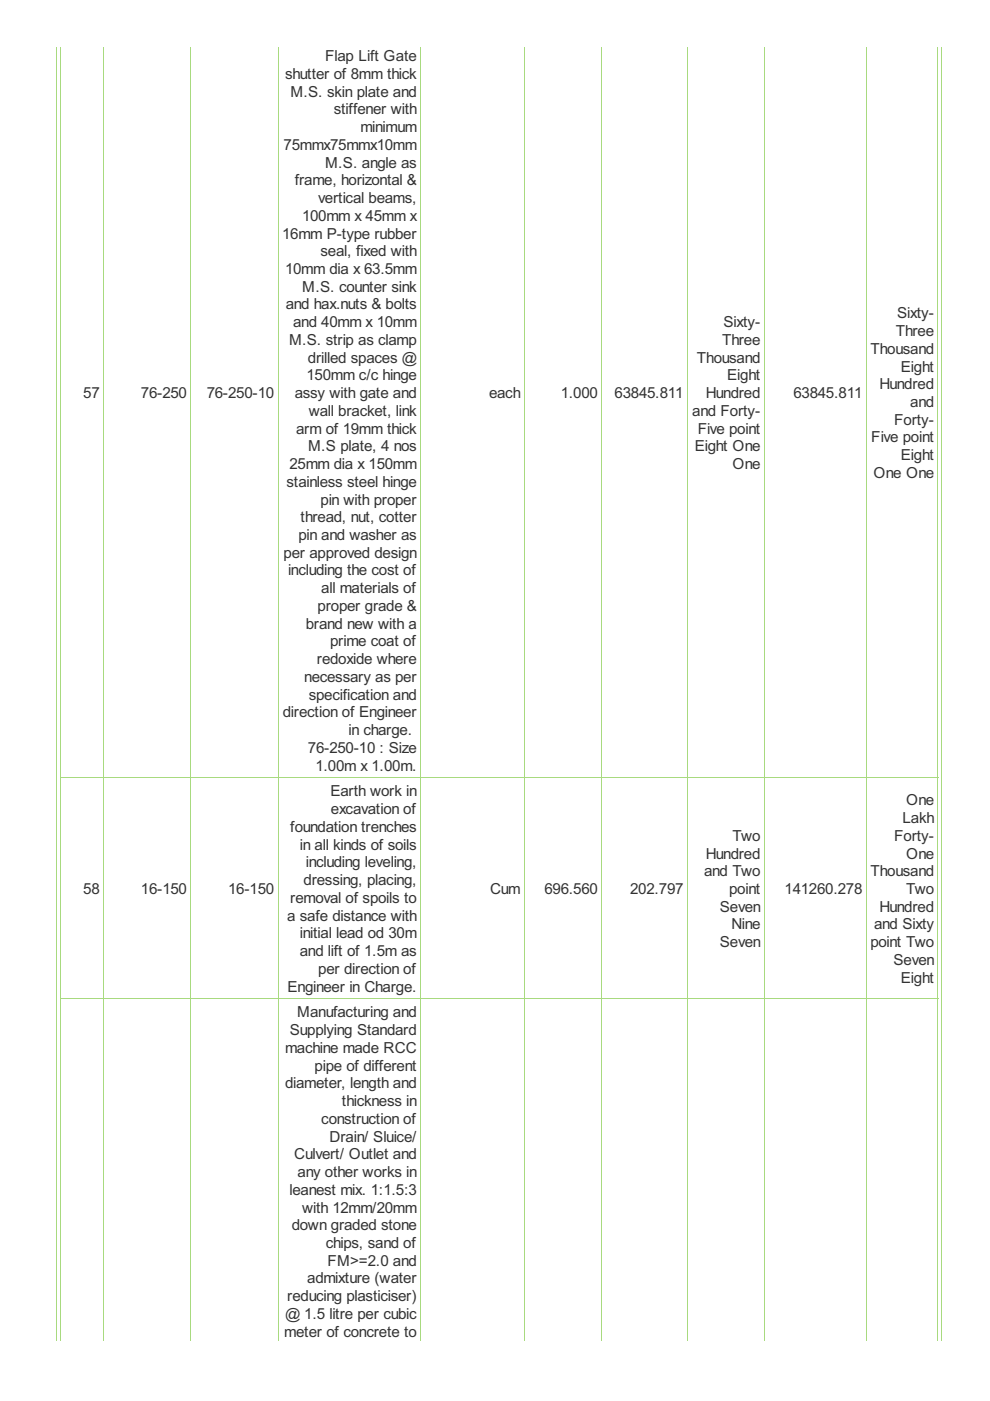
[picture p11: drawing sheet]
<svg xmlns="http://www.w3.org/2000/svg" width="210mm" height="297mm" viewBox="0 0 210 297" stroke-linecap="round" stroke-linejoin="round" font-family="sans-serif">
<defs><g id="words">
<g font-size="3.6" fill="#333">
<text x="60.4" y="16.7">shutter of 8mm thick</text>
<text x="69" y="13">Flap Lift Gate</text>
<text x="61.6" y="20.5">M.S. skin plate and</text>
<text x="70.8" y="24.2">stiffener with</text>
<text x="76.4" y="28">minimum</text>
<text x="60.1" y="31.8">75mmx75mmx10mm</text>
<text x="69" y="35.5">M.S. angle as</text>
<text x="62.5" y="39.3">frame, horizontal &amp;</text>
<text x="64" y="46.8">100mm x 45mm x</text>
<text x="67.5" y="43.1">vertical beams,</text>
<text x="59.8" y="50.6">16mm P-type rubber</text>
<text x="60.4" y="58.1">10mm dia x 63.5mm</text>
<text x="68" y="54.3">seal, fixed with</text>
<text x="60.6" y="65.6">and hax.nuts &amp; bolts</text>
<text x="64.1" y="61.9">M.S. counter sink</text>
<text x="62.2" y="69.4">and 40mm x 10mm</text>
<text x="153.4" y="69.4">Sixty-</text>
<text x="189.9" y="71.3">Three</text>
<text x="190.2" y="67.5">Sixty-</text>
<text x="61.3" y="73.1">M.S. strip as clamp</text>
<text x="65.3" y="76.9">drilled spaces @</text>
<text x="147.8" y="76.9">Thousand</text>
<text x="153.1" y="73.1">Three</text>
<text x="184.6" y="75">Thousand</text>
<text x="65" y="80.7">150mm c/c hinge</text>
<text x="154.2" y="80.7">Eight</text>
<text x="186.5" y="82.5">Hundred</text>
<text x="191" y="78.8">Eight</text>
<text x="17.7" y="84.4">57</text>
<text x="29.9" y="84.4">76-250</text>
<text x="43.8" y="84.4">76-250-10</text>
<text x="62.5" y="84.4">assy with gate and</text>
<text x="65.5" y="88.2">wall bracket, link</text>
<text x="103.7" y="84.4">each</text>
<text x="118.9" y="84.4">1.000</text>
<text x="130.3" y="84.4">63845.811</text>
<text x="146.8" y="88.2">and Forty-</text>
<text x="149.6" y="84.4">Hundred</text>
<text x="168.2" y="84.4">63845.811</text>
<text x="193" y="86.3">and</text>
<text x="62.8" y="91.9">arm of 19mm thick</text>
<text x="65.4" y="95.7">M.S plate, 4 nos</text>
<text x="147.3" y="95.7">Eight One</text>
<text x="147.9" y="91.9">Five point</text>
<text x="184.7" y="93.8">Five point</text>
<text x="189.6" y="90.1">Forty-</text>
<text x="61.4" y="99.5">25mm dia x 150mm</text>
<text x="155.3" y="99.5">One</text>
<text x="185.2" y="101.3">One One</text>
<text x="191" y="97.6">Eight</text>
<text x="60.8" y="103.2">stainless steel hinge</text>
<text x="68" y="107">pin with proper</text>
<text x="63.7" y="110.7">thread, nut, cotter</text>
<text x="60.1" y="118.3">per approved design</text>
<text x="63.3" y="114.5">pin and washer as</text>
<text x="61.1" y="122">including the cost of</text>
<text x="68.1" y="125.8">all materials of</text>
<text x="67.3" y="129.5">proper grade &amp;</text>
<text x="64.8" y="133.3">brand new with a</text>
<text x="70" y="137.1">prime coat of</text>
<text x="67.2" y="140.8">redoxide where</text>
<text x="64.5" y="144.6">necessary as per</text>
<text x="65.5" y="148.3">specification and</text>
<text x="60" y="152.1">direction of Engineer</text>
<text x="73.9" y="155.9">in charge.</text>
<text x="65.3" y="159.6">76-250-10 : Size</text>
<text x="66.9" y="163.4">1.00m x 1.00m.</text>
<text x="70.1" y="168.9">Earth work in</text>
<text x="70.2" y="172.6">excavation of</text>
<text x="192.1" y="170.7">One</text>
<text x="61.5" y="176.4">foundation trenches</text>
<text x="155.3" y="178.3">Two</text>
<text x="189.6" y="178.3">Forty-</text>
<text x="191.3" y="174.5">Lakh</text>
<text x="63.6" y="180.1">in all kinds of soils</text>
<text x="64.8" y="183.9">including leveling,</text>
<text x="149.3" y="185.8">and Two</text>
<text x="149.6" y="182">Hundred</text>
<text x="184.6" y="185.8">Thousand</text>
<text x="192.1" y="182">One</text>
<text x="17.7" y="189.5">58</text>
<text x="29.9" y="189.5">16-150</text>
<text x="48.4" y="189.5">16-150</text>
<text x="61.5" y="191.4">removal of spoils to</text>
<text x="64.4" y="187.7">dressing, placing,</text>
<text x="103.9" y="189.5">Cum</text>
<text x="115.4" y="189.5">696.560</text>
<text x="133.6" y="189.5">202.797</text>
<text x="154.6" y="189.5">point</text>
<text x="166.4" y="189.5">141260.278</text>
<text x="192.1" y="189.5">Two</text>
<text x="60.9" y="195.2">a safe distance with</text>
<text x="152.6" y="193.3">Seven</text>
<text x="155.1" y="197.1">Nine</text>
<text x="185.3" y="197.1">and Sixty</text>
<text x="186.5" y="193.3">Hundred</text>
<text x="63.6" y="198.9">initial lead od 30m</text>
<text x="63.6" y="202.7">and lift of 1.5m as</text>
<text x="152.6" y="200.8">Seven</text>
<text x="184.5" y="200.8">point Two</text>
<text x="67.5" y="206.5">per direction of</text>
<text x="189.4" y="204.6">Seven</text>
<text x="191" y="208.3">Eight</text>
<text x="61" y="210.2">Engineer in Charge.</text>
<text x="63" y="215.7">Manufacturing and</text>
<text x="61.4" y="219.5">Supplying Standard</text>
<text x="60.4" y="223.2">machine made RCC</text>
<text x="66.7" y="227">pipe of different</text>
<text x="60.4" y="230.8">diameter, length and</text>
<text x="68.1" y="238.3">construction of</text>
<text x="72.5" y="234.5">thickness in</text>
<text x="62.4" y="245.8">Culvert/ Outlet and</text>
<text x="69.9" y="242">Drain/ Sluice/</text>
<text x="63.1" y="249.6">any other works in</text>
<text x="61.4" y="253.3">leanest mix. 1:1.5:3</text>
<text x="64" y="257.1">with 12mm/20mm</text>
<text x="61.9" y="260.8">down graded stone</text>
<text x="69.1" y="264.6">chips, sand of</text>
<text x="69.4" y="268.4">FM&gt;=2.0 and</text>
<text x="60.9" y="275.9">reducing plasticiser)</text>
<text x="65.1" y="272.1">admixture (water</text>
<text x="60.4" y="279.6">@ 1.5 litre per cubic</text>
<text x="60.3" y="283.4">meter of concrete to</text>
</g>
</g></defs>
<g fill="none" stroke="#a8da7f" stroke-width=".21">
<path d="M11.9 9.9v274.3M12.9 9.9v274.3M22 9.9v274.3M40.5 9.9v274.3M59 9.9v274.3M89.2 9.9v274.3M111.1 9.9v274.3M127.6 9.9v274.3M145.8 9.9v274.3M162 9.9v274.3M183.7 9.9v274.3M198.9 9.9v274.3"/>
<path d="M199.7 9.9v274.3M12.8 164.9h186.1M12.8 211.7h186.1"/>
</g>
<use href="#words"/>
</svg>
